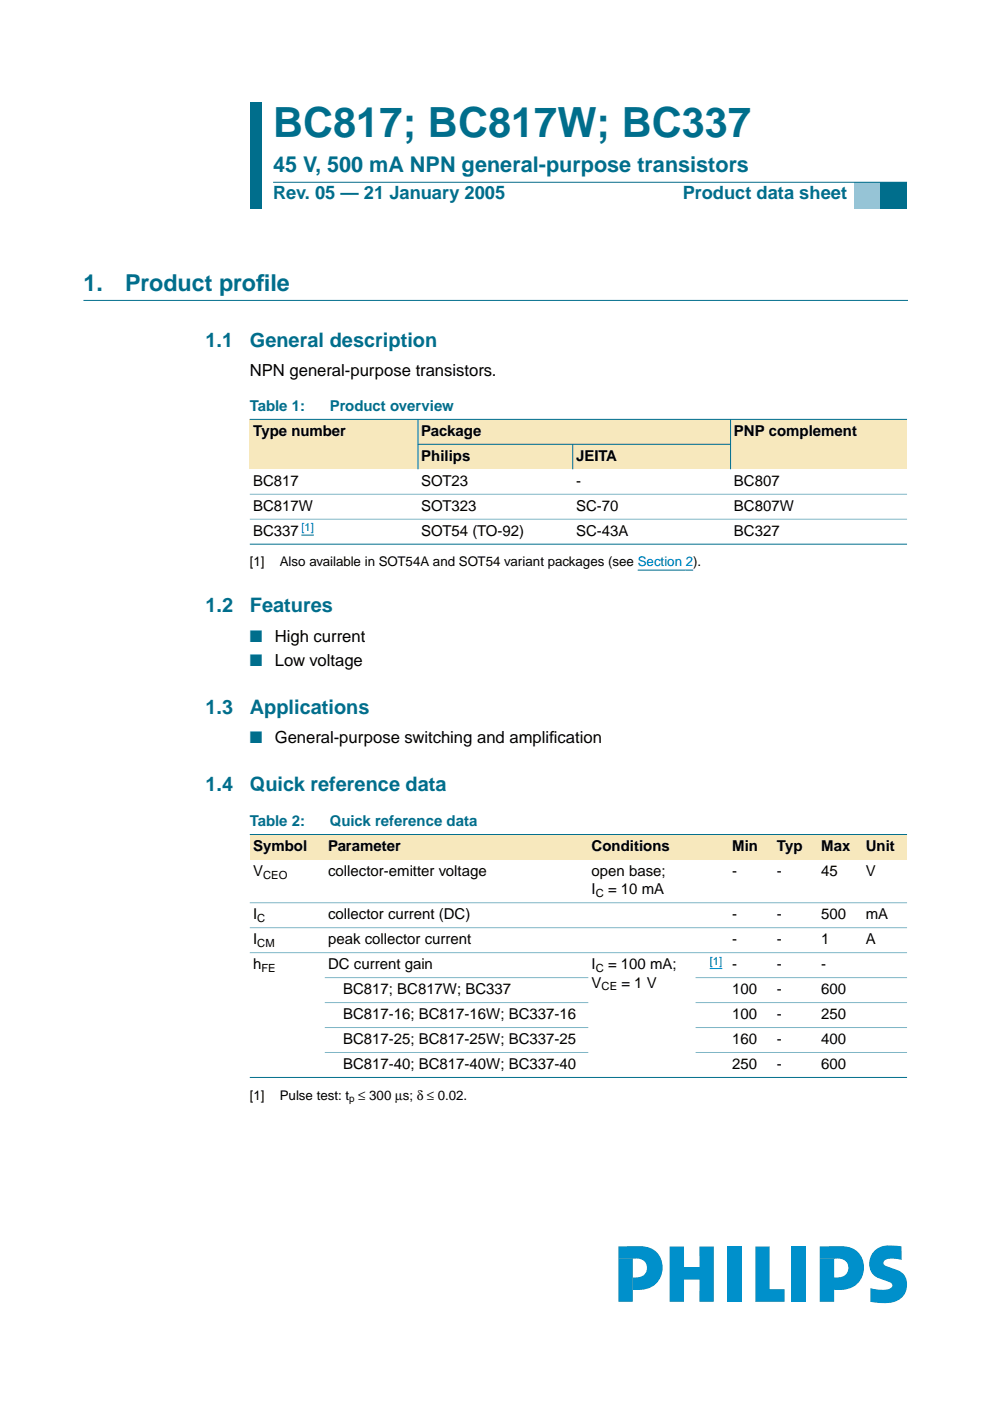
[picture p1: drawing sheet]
<svg xmlns="http://www.w3.org/2000/svg" width="210mm" height="297mm" viewBox="0 0 210 297" stroke-linecap="round" stroke-linejoin="round" font-family="sans-serif">
<defs><g id="words">
<text font-size="8.8" fill="#006e8c" x="57.9" y="29">BC817; BC817W; BC337</text>
<g font-size="4.9" fill="#006e8c">
<text x="17.7" y="61.7">1.</text>
<text x="26.5" y="61.7">Product prof</text>
<text x="54.3" y="61.7">ile</text>
</g>
<text font-size="4.6" fill="#006e8c" x="57.9" y="36.4">45 V, 500 mA NPN general-purpose transistors</text>
<g font-size="4.2" fill="#006e8c">
<text x="43.6" y="73.6">1.1</text>
<text x="53" y="73.6">General description</text>
<text x="43.6" y="129.8">1.2</text>
<text x="53" y="129.8">Features</text>
<text x="43.6" y="151.4">1.3</text>
<text x="53" y="151.4">Applications</text>
<text x="43.6" y="167.8">1.4</text>
<text x="53" y="167.8">Quick reference data</text>
</g>
<g font-size="3.9" fill="#006e8c">
<text x="57.9" y="42.3">Rev. 05 — 21 January 2005</text>
<text x="144.8" y="42.3">Product data sheet</text>
</g>
<g font-size="3.5">
<text x="53" y="79.8">NPN general-purpose transistors.</text>
<text x="58.3" y="136.1">High current</text>
<text x="58.3" y="141.2">Low voltage</text>
<text x="58.3" y="157.6">General-purpose switching and amplif</text>
<text x="116.5" y="157.6">ication</text>
</g>
<g font-size="3.5" fill="#006e8c">
<text x="53" y="136.1">■</text>
<text x="53" y="141.2">■</text>
<text x="53" y="157.6">■</text>
</g>
<g font-size="3.2" fill="#006e8c">
<text x="53" y="87.2">Table 1:</text>
<text x="69.9" y="87.2">Product overview</text>
<text x="53" y="175.2">Table 2:</text>
<text x="69.9" y="175.2">Quick reference data</text>
</g>
<g font-size="3.2">
<text x="53.7" y="92.4">Type number</text>
<text x="89.3" y="92.4">Package</text>
<text x="155.6" y="92.4">PNP complement</text>
<text x="89.3" y="97.7">Philips</text>
<text x="122.1" y="97.7">JEITA</text>
<text x="53.7" y="103">BC817</text>
<text x="89.3" y="103">SOT23</text>
<text x="122.1" y="103">-</text>
<text x="155.6" y="103">BC807</text>
<text x="53.7" y="108.3">BC817W</text>
<text x="53.7" y="113.6">BC337</text>
<text x="89.3" y="108.3">SOT323</text>
<text x="89.3" y="113.6">SOT54 (TO-92)</text>
<text x="122.1" y="108.3">SC-70</text>
<text x="122.1" y="113.6">SC-43A</text>
<text x="155.6" y="108.3">BC807W</text>
<text x="155.6" y="113.6">BC327</text>
<text x="53.7" y="185.8">V</text>
<text x="53.7" y="180.5">Symbol</text>
<text x="69.6" y="180.5">Parameter</text>
<text x="69.6" y="185.8">collector-emitter voltage</text>
<text x="125.4" y="180.5">Conditions</text>
<text x="125.4" y="185.8">open base;</text>
<text x="155.3" y="185.8">-</text>
<text x="155.3" y="180.5">Min</text>
<text x="164.7" y="185.8">-</text>
<text x="164.7" y="180.5">Typ</text>
<text x="174.1" y="185.8">45</text>
<text x="174.1" y="180.5">Max</text>
<text x="183.6" y="185.8">V</text>
<text x="183.6" y="180.5">Unit</text>
<text x="125.4" y="189.6">I</text>
<text x="128.9" y="189.6">= 10 mA</text>
<text x="53.7" y="194.9">I</text>
<text x="69.6" y="194.9">collector current (DC)</text>
<text x="155.3" y="194.9">-</text>
<text x="164.7" y="194.9">-</text>
<text x="174.1" y="194.9">500</text>
<text x="183.6" y="194.9">mA</text>
<text x="53.7" y="200.2">I</text>
<text x="69.6" y="200.2">peak collector current</text>
<text x="155.3" y="200.2">-</text>
<text x="164.7" y="200.2">-</text>
<text x="174.1" y="200.2">1</text>
<text x="183.6" y="200.2">A</text>
<text x="53.7" y="205.5">h</text>
<text x="69.6" y="205.5">DC current gain</text>
<text x="125.4" y="209.4">V</text>
<text x="125.4" y="205.5">I</text>
<text x="128.9" y="205.5">= 100 mA;</text>
<text x="131.7" y="209.4">= 1 V</text>
<text x="155.3" y="205.5">-</text>
<text x="164.7" y="205.5">-</text>
<text x="174.1" y="205.5">-</text>
<text x="72.7" y="210.8">BC817; BC817W; BC337</text>
<text x="155.3" y="210.8">100</text>
<text x="164.7" y="210.8">-</text>
<text x="174.1" y="210.8">600</text>
<text x="72.7" y="216.1">BC817-16; BC817-16W; BC337-16</text>
<text x="72.7" y="221.4">BC817-25; BC817-25W; BC337-25</text>
<text x="155.3" y="216.1">100</text>
<text x="155.3" y="221.4">160</text>
<text x="164.7" y="216.1">-</text>
<text x="164.7" y="221.4">-</text>
<text x="174.1" y="216.1">250</text>
<text x="174.1" y="221.4">400</text>
<text x="72.7" y="226.7">BC817-40; BC817-40W; BC337-40</text>
<text x="155.3" y="226.7">250</text>
<text x="164.7" y="226.7">-</text>
<text x="174.1" y="226.7">600</text>
</g>
<g font-size="2.8">
<text x="53" y="120.1">[1]</text>
<text x="59.3" y="120.1">Also available in SOT54A and SOT54 variant packages (see Section 2).</text>
<text x="53" y="233.1">[1]</text>
<text x="59.3" y="233.1">Pulse test: t ≤ 300 µs; δ ≤ 0.02.</text>
</g>
<g font-size="2.4" fill="#00f">
<text x="63.9" y="112.7">[1]</text>
<text x="150.5" y="204.6">[1]</text>
</g>
<g font-size="2.4">
<text x="55.8" y="186.3">CEO</text>
<text x="126.3" y="190.2">C</text>
<text x="54.6" y="195.5">C</text>
<text x="54.6" y="200.8">CM</text>
<text x="55.4" y="206.1">FE</text>
<text x="126.3" y="206.1">C</text>
<text x="127.6" y="210">CE</text>
</g>
<text font-size="2.1" x="74.1" y="233.7">p</text>
</g></defs>
<g fill="#0090cb">
<path d="M173.8 264.3l2.2-.1a11.6 11.6 0 0 1 5.1 .6 4.8 4.8 0 0 1 1.8 5.7 4.8 4.8 0 0 1-5.2 3h-.8v-2.7a2.35 2.35 0 0 0 3-1.9 2 2 0 0 0-2.4-2.1l-3.7 .1z"/>
<path d="M173.8 266.9h3.1v9.1h-3.1z"/>
<path d="M185.1 265.5a5.1 5.1 0 0 1 4.7-1.4l1.3 .1 .1 2.9a4.9 4.9 0 0 0-3.6 .1 .67 .67 0 0 0-.3 .7 .67 .67 0 0 0 .5 .5 5.8 5.8 0 0 1 4 2.1 3.8 3.8 0 0 1-3.3 5.7l-1.8 .1-2.2-.3v-2.9a5.7 5.7 0 0 0 4.5-.1l.2-.5a.73 .73 0 0 0-.6-.7 5.5 5.5 0 0 1-3.7-1.9 3.8 3.8 0 0 1 .2-4.4z"/>
<path d="M142 264.3h3v4.3h3.3v-4.3h3.1v11.7h-3.1v-4.7h-3.3v4.7h-3z"/>
<path d="M154.2 264.3h3.1v11.7h-3.1z"/>
<path d="M167.9 264.3h3v11.7h-3z"/>
<path d="M160.1 264.3h3.1v9h3.1v2.7h-6.2z"/>
<path d="M131.1 264.3l2.2-.1a11.6 11.6 0 0 1 5.1 .6 4.8 4.8 0 0 1 1.8 5.7 4.8 4.8 0 0 1-5.2 3h-.8v-2.7a2.35 2.35 0 0 0 3-1.9 2 2 0 0 0-2.4-2.1l-3.7 .1z"/>
<path d="M131.1 266.9h3.1v9.1h-3.1z"/>
</g>
<path d="M17.7 63.7h174.7" fill="none" stroke="#006e8c" stroke-width=".21"/>
<path d="M135.2 120.9h11.8" fill="none" stroke="#00f" stroke-width=".21"/>
<g fill="#006e8c">
<path d="M53 21.7h2.4v10.2h-2.4z" fill-rule="evenodd"/>
<path d="M53 31.9h2.4v6.7h-2.4z" fill-rule="evenodd"/>
<path d="M53 38.6h2.4v5.7h-2.4z" fill-rule="evenodd"/>
</g>
<path d="M181 38.6h5.7v5.7h-5.7z" fill-rule="evenodd" fill="#96c4d6"/>
<path d="M186.7 38.6h5.6v5.7h-5.6z" fill-rule="evenodd" fill="#006e8c"/>
<path d="M57.9 38.6h134.4z" fill="#006e8c" stroke="#006e8c" stroke-width=".21"/>
<g fill="#f7e8bd">
<path d="M53 88.9h35.6v10.6h-35.6z" fill-rule="evenodd"/>
<path d="M88.6 88.9h66.3v5.3h-66.3z" fill-rule="evenodd"/>
<path d="M154.9 88.9h37.4v10.6h-37.4z" fill-rule="evenodd"/>
<path d="M88.6 94.2h32.8v5.3h-32.8z" fill-rule="evenodd"/>
<path d="M121.4 94.2h33.5v5.3h-33.5z" fill-rule="evenodd"/>
</g>
<path d="M63.9 113.5h2.7" fill="none" stroke="#00f" stroke-width=".21"/>
<g fill="#006e8c" stroke="#006e8c" stroke-width=".21">
<path d="M88.6 88.9v10.6z"/>
<path d="M121.4 94.2v5.3z"/>
<path d="M154.9 88.9v10.6z"/>
<path d="M53 88.9h139.3z"/>
<path d="M88.6 94.2h66.3z"/>
<path d="M53 115.4h139.3z"/>
</g>
<g fill="#80b6c6" stroke="#80b6c6" stroke-width=".21">
<path d="M53 104.8h139.3z"/>
<path d="M53 110.1h139.3z"/>
</g>
<g fill="#f7e8bd">
<path d="M53 176.9h15.9v5.3h-15.9z" fill-rule="evenodd"/>
<path d="M68.9 176.9h55.8v5.3h-55.8z" fill-rule="evenodd"/>
<path d="M124.7 176.9h22.8v5.3h-22.8z" fill-rule="evenodd"/>
<path d="M147.5 176.9h7v5.3h-7z" fill-rule="evenodd"/>
<path d="M154.5 176.9h9.5v5.3h-9.5z" fill-rule="evenodd"/>
<path d="M164 176.9h9.4v5.3h-9.4z" fill-rule="evenodd"/>
<path d="M173.4 176.9h9.5v5.3h-9.5z" fill-rule="evenodd"/>
<path d="M182.9 176.9h9.4v5.3h-9.4z" fill-rule="evenodd"/>
</g>
<path d="M150.5 205.4h2.6" fill="none" stroke="#00f" stroke-width=".21"/>
<g fill="#006e8c" stroke="#006e8c" stroke-width=".21">
<path d="M53 176.9h139.3z"/>
<path d="M53 228.4h139.3z"/>
</g>
<g fill="#80b6c6" stroke="#80b6c6" stroke-width=".21">
<path d="M53 191.4h139.3z"/>
<path d="M53 196.7h139.3z"/>
<path d="M53 202h139.3z"/>
<path d="M68.9 207.3h55.8z"/>
<path d="M147.5 207.3h44.8z"/>
<path d="M68.9 212.6h55.8z"/>
<path d="M147.5 212.6h44.8z"/>
<path d="M68.9 217.9h55.8z"/>
<path d="M147.5 217.9h44.8z"/>
<path d="M68.9 223.1h55.8z"/>
<path d="M147.5 223.1h44.8z"/>
</g>
<use href="#words"/>
</svg>
